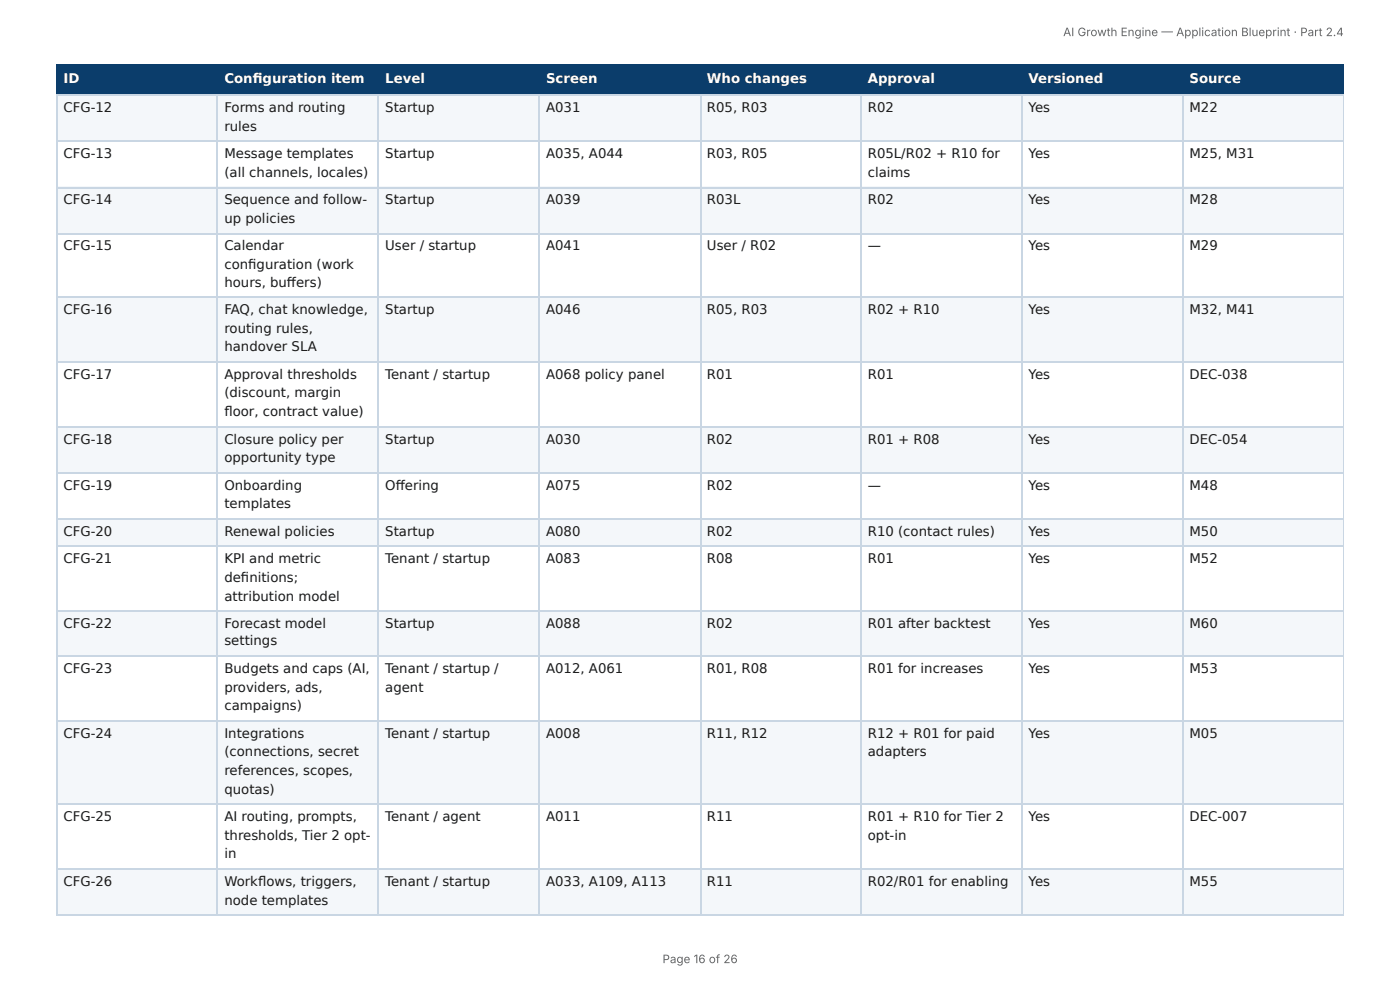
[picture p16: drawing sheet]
<svg xmlns="http://www.w3.org/2000/svg" width="297mm" height="210mm" viewBox="0 0 297 210" stroke-linecap="round" stroke-linejoin="round" font-family="sans-serif">
<defs><g id="words">
<g font-size="2.8" fill="#fff">
<text x="13.5" y="17.7">ID</text>
<text x="47.7" y="17.7">Confi guration item</text>
<text x="81.8" y="17.7">Level</text>
<text x="116" y="17.7">Screen</text>
<text x="150.2" y="17.7">Who changes</text>
<text x="184.3" y="17.7">Approval</text>
<text x="218.5" y="17.7">Versioned</text>
<text x="252.6" y="17.7">Source</text>
</g>
<g font-size="2.8" fill="#1a1a1a">
<text x="13.5" y="23.8">CFG-12</text>
<text x="47.7" y="23.8">Forms and routing</text>
<text x="81.8" y="23.8">Startup</text>
<text x="116" y="23.8">A031</text>
<text x="150.2" y="23.8">R05, R03</text>
<text x="184.3" y="23.8">R02</text>
<text x="218.5" y="23.8">Yes</text>
<text x="252.6" y="23.8">M22</text>
<text x="47.7" y="27.8">rules</text>
<text x="13.5" y="33.6">CFG-13</text>
<text x="47.7" y="33.6">Message templates</text>
<text x="81.8" y="33.6">Startup</text>
<text x="116" y="33.6">A035, A044</text>
<text x="150.2" y="33.6">R03, R05</text>
<text x="184.3" y="33.6">R05L/R02 + R10 for</text>
<text x="218.5" y="33.6">Yes</text>
<text x="252.6" y="33.6">M25, M31</text>
<text x="47.7" y="37.6">(all channels, locales)</text>
<text x="184.3" y="37.6">claims</text>
<text x="13.5" y="43.4">CFG-14</text>
<text x="47.7" y="43.4">Sequence and follow-</text>
<text x="47.7" y="47.4">up policies</text>
<text x="81.8" y="43.4">Startup</text>
<text x="116" y="43.4">A039</text>
<text x="150.2" y="43.4">R03L</text>
<text x="184.3" y="43.4">R02</text>
<text x="218.5" y="43.4">Yes</text>
<text x="252.6" y="43.4">M28</text>
<text x="13.5" y="53.2">CFG-15</text>
<text x="47.7" y="53.2">Calendar</text>
<text x="81.8" y="53.2">User / startup</text>
<text x="116" y="53.2">A041</text>
<text x="150.2" y="53.2">User / R02</text>
<text x="184.3" y="53.2">—</text>
<text x="218.5" y="53.2">Yes</text>
<text x="252.6" y="53.2">M29</text>
<text x="47.7" y="57.2">confi guration (work</text>
<text x="47.7" y="60.9">hours, buff ers)</text>
<text x="13.5" y="66.7">CFG-16</text>
<text x="47.7" y="66.7">FAQ, chat knowledge,</text>
<text x="47.7" y="70.6">routing rules,</text>
<text x="81.8" y="66.7">Startup</text>
<text x="116" y="66.7">A046</text>
<text x="150.2" y="66.7">R05, R03</text>
<text x="184.3" y="66.7">R02 + R10</text>
<text x="218.5" y="66.7">Yes</text>
<text x="252.6" y="66.7">M32, M41</text>
<text x="47.7" y="74.6">handover SLA</text>
<text x="13.5" y="80.4">CFG-17</text>
<text x="47.7" y="80.4">Approval thresholds</text>
<text x="81.8" y="80.4">Tenant / startup</text>
<text x="116" y="80.4">A068 policy panel</text>
<text x="150.2" y="80.4">R01</text>
<text x="184.3" y="80.4">R01</text>
<text x="218.5" y="80.4">Yes</text>
<text x="252.6" y="80.4">DEC-038</text>
<text x="47.7" y="84.4">(discount, margin</text>
<text x="47.7" y="88.4">fl oor, contract value)</text>
<text x="13.5" y="94.2">CFG-18</text>
<text x="47.7" y="94.2">Closure policy per</text>
<text x="81.8" y="94.2">Startup</text>
<text x="116" y="94.2">A030</text>
<text x="150.2" y="94.2">R02</text>
<text x="184.3" y="94.2">R01 + R08</text>
<text x="218.5" y="94.2">Yes</text>
<text x="252.6" y="94.2">DEC-054</text>
<text x="47.7" y="98.2">opportunity type</text>
<text x="13.5" y="104">CFG-19</text>
<text x="47.7" y="104">Onboarding</text>
<text x="47.7" y="108">templates</text>
<text x="81.8" y="104">Off ering</text>
<text x="116" y="104">A075</text>
<text x="150.2" y="104">R02</text>
<text x="184.3" y="104">—</text>
<text x="218.5" y="104">Yes</text>
<text x="252.6" y="104">M48</text>
<text x="13.5" y="113.8">CFG-20</text>
<text x="47.7" y="113.8">Renewal policies</text>
<text x="81.8" y="113.8">Startup</text>
<text x="116" y="113.8">A080</text>
<text x="150.2" y="113.8">R02</text>
<text x="184.3" y="113.8">R10 (contact rules)</text>
<text x="218.5" y="113.8">Yes</text>
<text x="252.6" y="113.8">M50</text>
<text x="13.5" y="119.6">CFG-21</text>
<text x="47.7" y="119.6">KPI and metric</text>
<text x="81.8" y="119.6">Tenant / startup</text>
<text x="116" y="119.6">A083</text>
<text x="150.2" y="119.6">R08</text>
<text x="184.3" y="119.6">R01</text>
<text x="218.5" y="119.6">Yes</text>
<text x="252.6" y="119.6">M52</text>
<text x="47.7" y="123.6">defi nitions;</text>
<text x="47.7" y="127.5">attribution model</text>
<text x="13.5" y="133.4">CFG-22</text>
<text x="47.7" y="133.4">Forecast model</text>
<text x="47.7" y="137.1">settings</text>
<text x="81.8" y="133.4">Startup</text>
<text x="116" y="133.4">A088</text>
<text x="150.2" y="133.4">R02</text>
<text x="184.3" y="133.4">R01 after backtest</text>
<text x="218.5" y="133.4">Yes</text>
<text x="252.6" y="133.4">M60</text>
<text x="13.5" y="142.9">CFG-23</text>
<text x="47.7" y="142.9">Budgets and caps (AI,</text>
<text x="81.8" y="142.9">Tenant / startup /</text>
<text x="116" y="142.9">A012, A061</text>
<text x="150.2" y="142.9">R01, R08</text>
<text x="184.3" y="142.9">R01 for increases</text>
<text x="218.5" y="142.9">Yes</text>
<text x="252.6" y="142.9">M53</text>
<text x="47.7" y="146.8">providers, ads,</text>
<text x="81.8" y="146.8">agent</text>
<text x="47.7" y="150.8">campaigns)</text>
<text x="13.5" y="156.6">CFG-24</text>
<text x="47.7" y="156.6">Integrations</text>
<text x="47.7" y="160.6">(connections, secret</text>
<text x="81.8" y="156.6">Tenant / startup</text>
<text x="116" y="156.6">A008</text>
<text x="150.2" y="156.6">R11, R12</text>
<text x="184.3" y="156.6">R12 + R01 for paid</text>
<text x="184.3" y="160.6">adapters</text>
<text x="218.5" y="156.6">Yes</text>
<text x="252.6" y="156.6">M05</text>
<text x="47.7" y="164.6">references, scopes,</text>
<text x="47.7" y="168.5">quotas)</text>
<text x="13.5" y="174.4">CFG-25</text>
<text x="47.7" y="174.4">AI routing, prompts,</text>
<text x="47.7" y="178.3">thresholds, Tier 2 opt-</text>
<text x="81.8" y="174.4">Tenant / agent</text>
<text x="116" y="174.4">A011</text>
<text x="150.2" y="174.4">R11</text>
<text x="184.3" y="174.4">R01 + R10 for Tier 2</text>
<text x="184.3" y="178.3">opt-in</text>
<text x="218.5" y="174.4">Yes</text>
<text x="252.6" y="174.4">DEC-007</text>
<text x="47.7" y="182.3">in</text>
<text x="13.5" y="188.1">CFG-26</text>
<text x="47.7" y="188.1">Workfl ows, triggers,</text>
<text x="81.8" y="188.1">Tenant / startup</text>
<text x="116" y="188.1">A033, A109, A113</text>
<text x="150.2" y="188.1">R11</text>
<text x="184.3" y="188.1">R02/R01 for enabling</text>
<text x="218.5" y="188.1">Yes</text>
<text x="252.6" y="188.1">M55</text>
<text x="47.7" y="192.1">node templates</text>
</g>
<g font-size="2.5" fill="#666">
<text x="225.8" y="7.7">AI Growth Engine — Application Blueprint · Part 2.4</text>
<text x="140.7" y="204.5">Page 16 of 26</text>
</g>
</g></defs>
<g fill="#0b3d6b">
<path d="M12.2 14h34.1v6.1h-34.1z"/>
<path d="M46.3 14h34.1v6.1h-34.1z"/>
<path d="M80.4 14h34.2v6.1h-34.2z"/>
<path d="M114.6 14h34.1v6.1h-34.1z"/>
<path d="M148.7 14h34.1v6.1h-34.1z"/>
<path d="M182.8 14h34.2v6.1h-34.2z"/>
<path d="M217 14h34.1v6.1h-34.1z"/>
<path d="M251.1 14h34.3v6.1h-34.3z"/>
</g>
<g fill="#f4f7fa">
<path d="M12.2 20.1h34.1v9.8h-34.1z"/>
<path d="M46.3 20.1h34.1v9.8h-34.1z"/>
<path d="M80.4 20.1h34.2v9.8h-34.2z"/>
<path d="M114.6 20.1h34.1v9.8h-34.1z"/>
<path d="M148.7 20.1h34.1v9.8h-34.1z"/>
<path d="M182.8 20.1h34.2v9.8h-34.2z"/>
<path d="M217 20.1h34.1v9.8h-34.1z"/>
<path d="M251.1 20.1h34.3v9.8h-34.3z"/>
<path d="M12.2 39.7h34.1v9.8h-34.1z"/>
<path d="M46.3 39.7h34.1v9.8h-34.1z"/>
<path d="M80.4 39.7h34.2v9.8h-34.2z"/>
<path d="M114.6 39.7h34.1v9.8h-34.1z"/>
<path d="M148.7 39.7h34.1v9.8h-34.1z"/>
<path d="M182.8 39.7h34.2v9.8h-34.2z"/>
<path d="M217 39.7h34.1v9.8h-34.1z"/>
<path d="M251.1 39.7h34.3v9.8h-34.3z"/>
<path d="M12.2 63.2h34.1v13.8h-34.1z"/>
<path d="M46.3 63.2h34.1v13.8h-34.1z"/>
<path d="M80.4 63.2h34.2v13.8h-34.2z"/>
<path d="M114.6 63.2h34.1v13.8h-34.1z"/>
<path d="M148.7 63.2h34.1v13.8h-34.1z"/>
<path d="M182.8 63.2h34.2v13.8h-34.2z"/>
<path d="M217 63.2h34.1v13.8h-34.1z"/>
<path d="M251.1 63.2h34.3v13.8h-34.3z"/>
<path d="M12.2 90.8h34.1v9.5h-34.1z"/>
<path d="M46.3 90.8h34.1v9.5h-34.1z"/>
<path d="M80.4 90.8h34.2v9.5h-34.2z"/>
<path d="M114.6 90.8h34.1v9.5h-34.1z"/>
<path d="M148.7 90.8h34.1v9.5h-34.1z"/>
<path d="M182.8 90.8h34.2v9.5h-34.2z"/>
<path d="M217 90.8h34.1v9.5h-34.1z"/>
<path d="M251.1 90.8h34.3v9.5h-34.3z"/>
<path d="M12.2 110.1h34.1v5.8h-34.1z"/>
<path d="M46.3 110.1h34.1v5.8h-34.1z"/>
<path d="M80.4 110.1h34.2v5.8h-34.2z"/>
<path d="M114.6 110.1h34.1v5.8h-34.1z"/>
<path d="M148.7 110.1h34.1v5.8h-34.1z"/>
<path d="M182.8 110.1h34.2v5.8h-34.2z"/>
<path d="M217 110.1h34.1v5.8h-34.1z"/>
<path d="M251.1 110.1h34.3v5.8h-34.3z"/>
<path d="M12.2 129.6h34.1v9.8h-34.1z"/>
<path d="M46.3 129.6h34.1v9.8h-34.1z"/>
<path d="M80.4 129.6h34.2v9.8h-34.2z"/>
<path d="M114.6 129.6h34.1v9.8h-34.1z"/>
<path d="M148.7 129.6h34.1v9.8h-34.1z"/>
<path d="M182.8 129.6h34.2v9.8h-34.2z"/>
<path d="M217 129.6h34.1v9.8h-34.1z"/>
<path d="M251.1 129.6h34.3v9.8h-34.3z"/>
<path d="M12.2 153.2h34.1v17.5h-34.1z"/>
<path d="M46.3 153.2h34.1v17.5h-34.1z"/>
<path d="M80.4 153.2h34.2v17.5h-34.2z"/>
<path d="M114.6 153.2h34.1v17.5h-34.1z"/>
<path d="M148.7 153.2h34.1v17.5h-34.1z"/>
<path d="M182.8 153.2h34.2v17.5h-34.2z"/>
<path d="M217 153.2h34.1v17.5h-34.1z"/>
<path d="M251.1 153.2h34.3v17.5h-34.3z"/>
<path d="M12.2 184.4h34.1v9.8h-34.1z"/>
<path d="M46.3 184.4h34.1v9.8h-34.1z"/>
<path d="M80.4 184.4h34.2v9.8h-34.2z"/>
<path d="M114.6 184.4h34.1v9.8h-34.1z"/>
<path d="M148.7 184.4h34.1v9.8h-34.1z"/>
<path d="M182.8 184.4h34.2v9.8h-34.2z"/>
<path d="M217 184.4h34.1v9.8h-34.1z"/>
<path d="M251.1 184.4h34.3v9.8h-34.3z"/>
</g>
<path d="M11.9 13.9h273.5M12 13.8v6.6M46.2 13.8v6.6M80.3 13.8v6.6M114.4 13.8v6.6M148.8 13.8v6.6M183 13.8v6.6M217.1 13.8v6.6M251.2 13.8v6.6M11.9 20.2h273.5" fill="none" stroke="#0b3d6b" stroke-width=".26"/>
<path d="M285.3 13.8v6.6" fill="none" stroke="#0b3d6b" stroke-width=".21"/>
<g fill="none" stroke="#c9d6e3" stroke-width=".26">
<path d="M11.9 20.2h273.5M11.9 30h273.5M11.9 39.8h273.5M12 20.4v173.8M46.2 20.4v173.8M80.3 20.4v173.8M114.4 20.4v173.8M148.8 20.4v173.8M183 20.4v173.8M217.1 20.4v173.8M251.2 20.4v173.8M11.9 49.6h273.5"/>
<path d="M11.9 63.1h273.5M11.9 76.9h273.5M11.9 90.6h273.5M11.9 100.4h273.5M11.9 110.2h273.5M11.9 116h273.5M11.9 129.8h273.5M11.9 139.3h273.5M11.9 153.1h273.5M11.9 170.8h273.5M11.9 184.5h273.5"/>
</g>
<path d="M285.3 20.4v173.8" fill="none" stroke="#c9d6e3" stroke-width=".21"/>
<path d="M11.9 194.3h273.5" fill="none" stroke="#c9d6e3" stroke-width=".23"/>
<use href="#words"/>
</svg>
